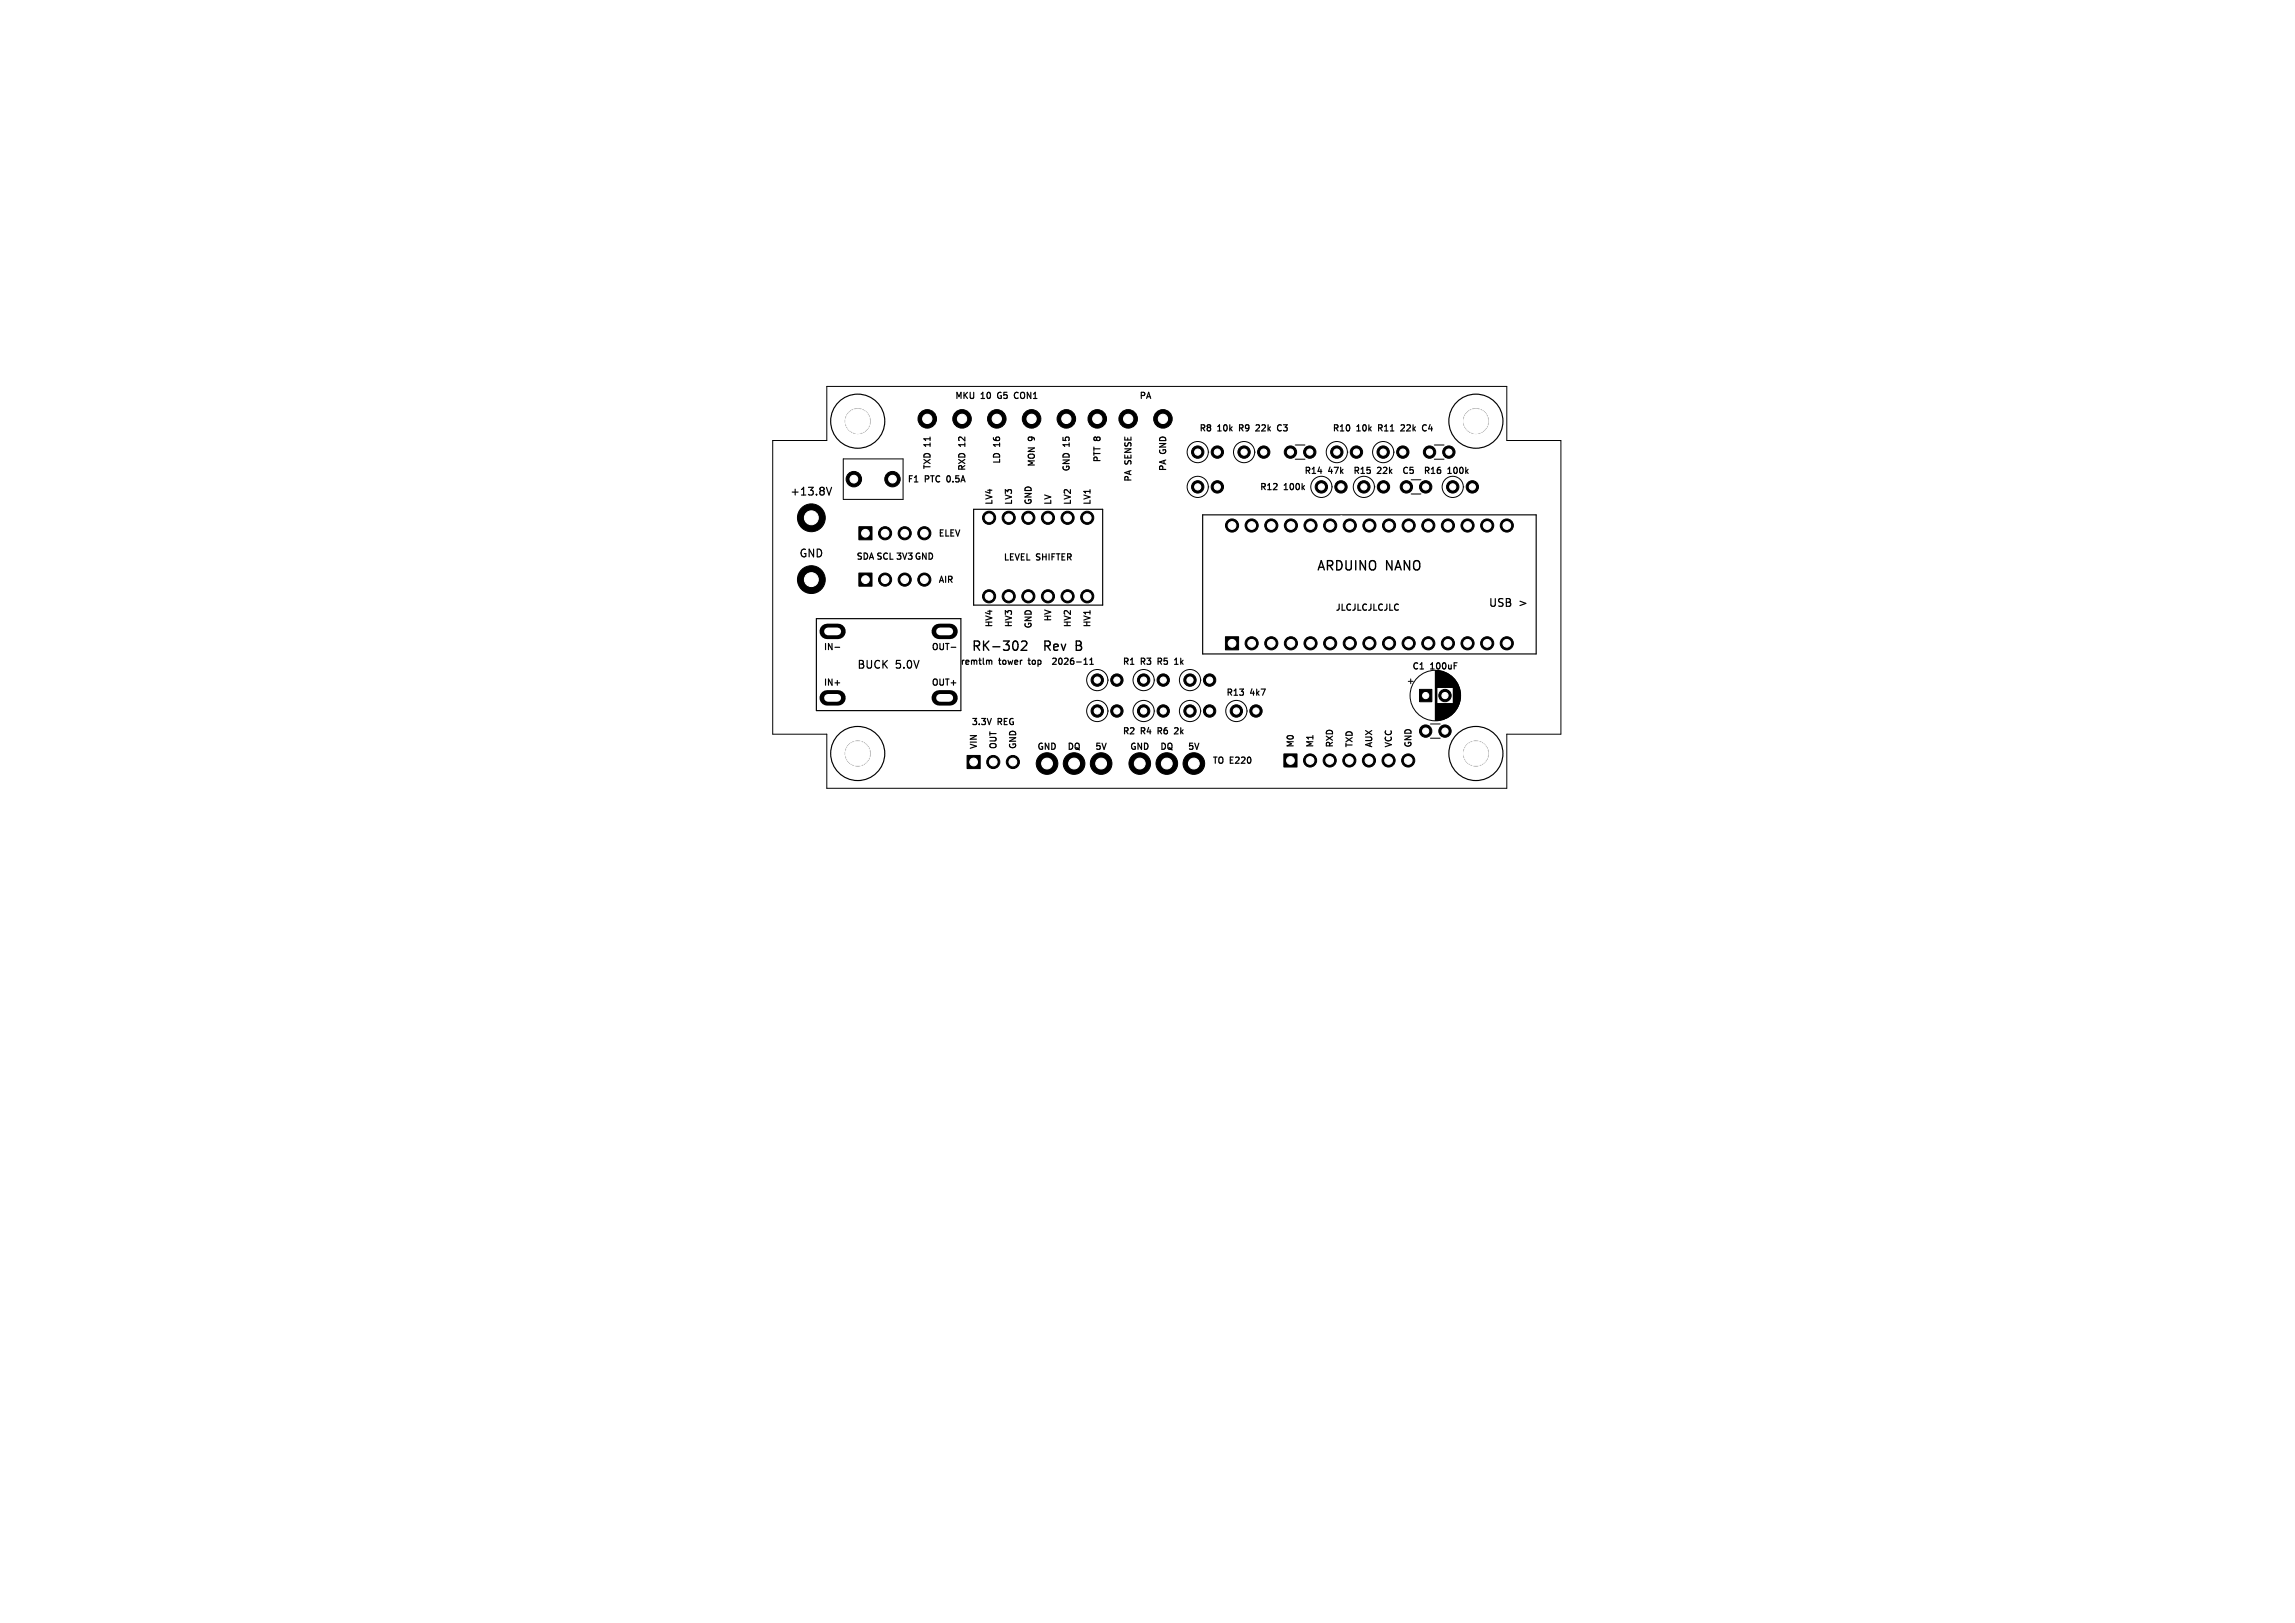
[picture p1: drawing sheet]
<svg xmlns="http://www.w3.org/2000/svg" width="297mm" height="210mm" viewBox="0 0 297 210" stroke-linecap="round" stroke-linejoin="round" font-family="sans-serif">
<defs><g id="words">
<g font-size="1.7">
<text x="170.3" y="74.1">ARDUINO</text>
<text x="179.3" y="74.1">NANO</text>
<text x="125.6" y="84.5">RK-302</text>
<text x="135.4" y="84.5">Rev</text>
<text x="139.8" y="84.5">B</text>
</g>
<g font-size="1.4">
<text x="102.2" y="64.3">+13.8V</text>
<text x="103.4" y="72.3">GND</text>
<text x="192.6" y="78.7">USB</text>
<text x="196.6" y="78.7">&gt;</text>
<text x="110.9" y="86.7">BUCK</text>
<text x="115.9" y="86.7">5.0V</text>
</g>
<g font-size="1.1">
<text x="123.5" y="51.8">MKU</text>
<text x="127" y="51.8">10</text>
<text x="129.4" y="51.8">G5</text>
<text x="131.8" y="51.8">CON1</text>
<text x="147.4" y="51.8">PA</text>
<text x="120.6" y="57.8" transform="rotate(-90 120.6 57.8)">11</text>
<text x="125.1" y="57.8" transform="rotate(-90 125.1 57.8)">12</text>
<text x="129.6" y="57.8" transform="rotate(-90 129.6 57.8)">16</text>
<text x="134.1" y="57.1" transform="rotate(-90 134.1 57.1)">9</text>
<text x="138.6" y="57.8" transform="rotate(-90 138.6 57.8)">15</text>
<text x="142.6" y="60" transform="rotate(-90 142.6 60)">PTT</text>
<text x="142.6" y="57.1" transform="rotate(-90 142.6 57.1)">8</text>
<text x="151.1" y="58.7" transform="rotate(-90 151.1 58.7)">GND</text>
<text x="155.1" y="56">R8</text>
<text x="157.6" y="56">10k</text>
<text x="160.7" y="56">R9</text>
<text x="163.1" y="56">22k</text>
<text x="166.2" y="56">C3</text>
<text x="172.4" y="56">R10</text>
<text x="175.6" y="56">10k</text>
<text x="178.7" y="56">R11</text>
<text x="181.9" y="56">22k</text>
<text x="184.9" y="56">C4</text>
<text x="117.4" y="62.6">F1</text>
<text x="119.7" y="62.6">PTC</text>
<text x="120.6" y="60.9" transform="rotate(-90 120.6 60.9)">TXD</text>
<text x="122.9" y="62.6">0.5A</text>
<text x="125.1" y="61.1" transform="rotate(-90 125.1 61.1)">RXD</text>
<text x="128.6" y="65.4" transform="rotate(-90 128.6 65.4)">LV4</text>
<text x="129.6" y="60.2" transform="rotate(-90 129.6 60.2)">LD</text>
<text x="131.2" y="65.4" transform="rotate(-90 131.2 65.4)">LV3</text>
<text x="133.7" y="65.4" transform="rotate(-90 133.7 65.4)">GND</text>
<text x="134.1" y="60.6" transform="rotate(-90 134.1 60.6)">MON</text>
<text x="136.2" y="65.4" transform="rotate(-90 136.2 65.4)">LV</text>
<text x="138.6" y="61.2" transform="rotate(-90 138.6 61.2)">GND</text>
<text x="138.8" y="65.4" transform="rotate(-90 138.8 65.4)">LV2</text>
<text x="141.3" y="65.4" transform="rotate(-90 141.3 65.4)">LV1</text>
<text x="146.6" y="62.5" transform="rotate(-90 146.6 62.5)">PA</text>
<text x="146.6" y="60.1" transform="rotate(-90 146.6 60.1)">SENSE</text>
<text x="151.1" y="61.1" transform="rotate(-90 151.1 61.1)">PA</text>
<text x="163" y="63.6">R12</text>
<text x="166.2" y="63.6">100k</text>
<text x="168.7" y="61.5">R14</text>
<text x="171.9" y="61.5">47k</text>
<text x="175.9" y="61.5">R15</text>
<text x="179.1" y="61.5">22k</text>
<text x="183.1" y="61.5">C5</text>
<text x="186.5" y="61.5">R16</text>
<text x="189.7" y="61.5">100k</text>
<text x="121.4" y="69.6">ELEV</text>
<text x="110.7" y="72.6">SDA SCL 3V3 GND</text>
<text x="121.4" y="75.6">AIR</text>
<text x="129.8" y="72.7">LEVEL</text>
<text x="134.1" y="72.7">SHIFTER</text>
<text x="128.6" y="81.3" transform="rotate(-90 128.6 81.3)">HV4</text>
<text x="131.2" y="81.3" transform="rotate(-90 131.2 81.3)">HV3</text>
<text x="133.7" y="81.5" transform="rotate(-90 133.7 81.5)">GND</text>
<text x="136.2" y="80.6" transform="rotate(-90 136.2 80.6)">HV</text>
<text x="138.8" y="81.3" transform="rotate(-90 138.8 81.3)">HV2</text>
<text x="141.3" y="81.3" transform="rotate(-90 141.3 81.3)">HV1</text>
<text x="172.7" y="79.2">JLCJLCJLCJLC</text>
<text x="106.5" y="84.3">IN-</text>
<text x="106.5" y="88.9">IN+</text>
<text x="120.5" y="84.3">OUT-</text>
<text x="120.5" y="88.9">OUT+</text>
<text x="124.2" y="86.2">remtlm</text>
<text x="129.3" y="86.2">tower</text>
<text x="133.4" y="86.2">top</text>
<text x="137.1" y="86.2">2026-11</text>
<text x="145.2" y="86.2">R1</text>
<text x="147.7" y="86.2">R3</text>
<text x="150.1" y="86.2">R5</text>
<text x="152.6" y="86.2">1k</text>
<text x="182.7" y="86.8">C1</text>
<text x="185.1" y="86.8">100uF</text>
<text x="125.6" y="94">3.3V</text>
<text x="129.1" y="94">REG</text>
<text x="145.2" y="95.2">R2</text>
<text x="147.7" y="95.2">R4</text>
<text x="150.1" y="95.2">R6</text>
<text x="152.6" y="95.2">2k</text>
<text x="158.6" y="90.2">R13</text>
<text x="161.8" y="90.2">4k7</text>
<text x="126.6" y="97" transform="rotate(-90 126.6 97)">VIN</text>
<text x="129.2" y="97" transform="rotate(-90 129.2 97)">OUT</text>
<text x="131.7" y="97" transform="rotate(-90 131.7 97)">GND</text>
<text x="134.1" y="97.2">GND</text>
<text x="138" y="97.2">DQ</text>
<text x="141.6" y="97.2">5V</text>
<text x="146.1" y="97.2">GND</text>
<text x="150" y="97.2">DQ</text>
<text x="153.6" y="97.2">5V</text>
<text x="156.8" y="99">TO</text>
<text x="159.2" y="99">E220</text>
<text x="167.6" y="96.8" transform="rotate(-90 167.6 96.8)">M0</text>
<text x="170.2" y="96.8" transform="rotate(-90 170.2 96.8)">M1</text>
<text x="172.7" y="96.8" transform="rotate(-90 172.7 96.8)">RXD</text>
<text x="175.2" y="96.8" transform="rotate(-90 175.2 96.8)">TXD</text>
<text x="177.8" y="96.8" transform="rotate(-90 177.8 96.8)">AUX</text>
<text x="180.3" y="96.8" transform="rotate(-90 180.3 96.8)">VCC</text>
<text x="182.9" y="96.8" transform="rotate(-90 182.9 96.8)">GND</text>
</g>
</g></defs>
<g fill="#000" stroke="#000" stroke-width=".13">
<path d="M111.1 68.1h1.7v1.8h-1.7zM111.1 74.1h1.7v1.7h-1.7zM125.2 97.8h1.6v1.6h-1.6zM158.6 82.4h1.7v1.7h-1.7zM166.2 97.5h1.7v1.8h-1.7zM183.7 89.2h1.6v1.6h-1.6z"/>
<circle cx="111" cy="54.5" r="1.6"/>
<circle cx="120" cy="54.2" r="1.2"/>
<circle cx="124.5" cy="54.2" r="1.2"/>
<circle cx="129" cy="54.2" r="1.2"/>
<circle cx="133.5" cy="54.2" r="1.2"/>
<circle cx="138" cy="54.2" r="1.2"/>
<circle cx="142" cy="54.2" r="1.2"/>
<circle cx="146" cy="54.2" r="1.2"/>
<circle cx="150.5" cy="54.2" r="1.2"/>
<circle cx="155" cy="58.5" r=".8"/>
<circle cx="157.5" cy="58.5" r=".8"/>
<circle cx="161" cy="58.5" r=".8"/>
<circle cx="163.5" cy="58.5" r=".8"/>
<circle cx="167" cy="58.5" r=".8"/>
<circle cx="169.5" cy="58.5" r=".8"/>
<circle cx="173" cy="58.5" r=".8"/>
<circle cx="175.5" cy="58.5" r=".8"/>
<circle cx="179" cy="58.5" r=".8"/>
<circle cx="181.5" cy="58.5" r=".8"/>
<circle cx="185" cy="58.5" r=".8"/>
<circle cx="187.5" cy="58.5" r=".8"/>
<circle cx="191" cy="54.5" r="1.6"/>
<circle cx="105" cy="75" r="1.8"/>
<circle cx="105" cy="67" r="1.8"/>
<circle cx="110.5" cy="62" r="1"/>
<circle cx="114.5" cy="69" r=".85"/>
<circle cx="114.5" cy="75" r=".85"/>
<circle cx="115.5" cy="62" r="1"/>
<circle cx="117.1" cy="69" r=".85"/>
<circle cx="117.1" cy="75" r=".85"/>
<circle cx="119.6" cy="69" r=".85"/>
<circle cx="119.6" cy="75" r=".85"/>
<circle cx="128" cy="77.2" r=".85"/>
<circle cx="128" cy="67" r=".85"/>
<circle cx="130.5" cy="77.2" r=".85"/>
<circle cx="130.5" cy="67" r=".85"/>
<circle cx="133.1" cy="77.2" r=".85"/>
<circle cx="133.1" cy="67" r=".85"/>
<circle cx="135.6" cy="77.2" r=".85"/>
<circle cx="135.6" cy="67" r=".85"/>
<circle cx="138.2" cy="77.2" r=".85"/>
<circle cx="138.2" cy="67" r=".85"/>
<circle cx="140.7" cy="77.2" r=".85"/>
<circle cx="140.7" cy="67" r=".85"/>
<circle cx="155" cy="63" r=".8"/>
<circle cx="157.5" cy="63" r=".8"/>
<circle cx="159.4" cy="68" r=".85"/>
<circle cx="162" cy="68" r=".85"/>
<circle cx="164.5" cy="68" r=".85"/>
<circle cx="167.1" cy="68" r=".85"/>
<circle cx="169.6" cy="68" r=".85"/>
<circle cx="171" cy="63" r=".8"/>
<circle cx="172.1" cy="68" r=".85"/>
<circle cx="173.5" cy="63" r=".8"/>
<circle cx="174.7" cy="68" r=".85"/>
<circle cx="176.5" cy="63" r=".8"/>
<circle cx="177.2" cy="68" r=".85"/>
<circle cx="179" cy="63" r=".8"/>
<circle cx="179.8" cy="68" r=".85"/>
<circle cx="182" cy="63" r=".8"/>
<circle cx="182.3" cy="68" r=".85"/>
<circle cx="184.5" cy="63" r=".8"/>
<circle cx="184.8" cy="68" r=".85"/>
<circle cx="187.4" cy="68" r=".85"/>
<circle cx="188" cy="63" r=".8"/>
<circle cx="189.9" cy="68" r=".85"/>
<circle cx="190.5" cy="63" r=".8"/>
<circle cx="192.5" cy="68" r=".85"/>
<circle cx="195" cy="68" r=".85"/>
<circle cx="111" cy="97.5" r="1.6"/>
<circle cx="128.5" cy="98.6" r=".85"/>
<circle cx="131.1" cy="98.6" r=".85"/>
<circle cx="135.5" cy="98.8" r="1.4"/>
<circle cx="139" cy="98.8" r="1.4"/>
<circle cx="142" cy="92" r=".8"/>
<circle cx="142" cy="88" r=".8"/>
<circle cx="142.5" cy="98.8" r="1.4"/>
<circle cx="144.5" cy="92" r=".8"/>
<circle cx="144.5" cy="88" r=".8"/>
<circle cx="147.5" cy="98.8" r="1.4"/>
<circle cx="148" cy="92" r=".8"/>
<circle cx="148" cy="88" r=".8"/>
<circle cx="150.5" cy="92" r=".8"/>
<circle cx="150.5" cy="88" r=".8"/>
<circle cx="151" cy="98.8" r="1.4"/>
<circle cx="154" cy="92" r=".8"/>
<circle cx="154" cy="88" r=".8"/>
<circle cx="154.5" cy="98.8" r="1.4"/>
<circle cx="156.5" cy="92" r=".8"/>
<circle cx="156.5" cy="88" r=".8"/>
<circle cx="160" cy="92" r=".8"/>
<circle cx="162" cy="83.2" r=".85"/>
<circle cx="162.5" cy="92" r=".8"/>
<circle cx="164.5" cy="83.2" r=".85"/>
<circle cx="167.1" cy="83.2" r=".85"/>
<circle cx="169.5" cy="98.4" r=".85"/>
<circle cx="169.6" cy="83.2" r=".85"/>
<circle cx="172.1" cy="98.4" r=".85"/>
<circle cx="172.1" cy="83.2" r=".85"/>
<circle cx="174.6" cy="98.4" r=".85"/>
<circle cx="174.7" cy="83.2" r=".85"/>
<circle cx="177.2" cy="98.4" r=".85"/>
<circle cx="177.2" cy="83.2" r=".85"/>
<circle cx="179.7" cy="98.4" r=".85"/>
<circle cx="179.8" cy="83.2" r=".85"/>
<circle cx="182.2" cy="98.4" r=".85"/>
<circle cx="182.3" cy="83.2" r=".85"/>
<circle cx="184.5" cy="94.6" r=".8"/>
<circle cx="184.8" cy="83.2" r=".85"/>
<circle cx="187" cy="90" r=".8"/>
<circle cx="187" cy="94.6" r=".8"/>
<circle cx="187.4" cy="83.2" r=".85"/>
<circle cx="189.9" cy="83.2" r=".85"/>
<circle cx="191" cy="97.5" r="1.6"/>
<circle cx="192.5" cy="83.2" r=".85"/>
<circle cx="195" cy="83.2" r=".85"/>
</g>
<path d="M107.1 90.3h1.4M107.1 81.7h1.4M121.5 90.3h1.4M121.5 81.7h1.4" fill="none" stroke="#000" stroke-width="2"/>
<g fill="none" stroke="#000" stroke-width=".15">
<path d="M131.5 50.8a.43 .43 0 0 0-.2 .4 .43 .43 0 0 0 .2 .4M162.8 55h-.3M163 55.3l-.5 .5h.5M165.8 55a.35 .35 0 0 0-.5 .4 .35 .35 0 0 0 .5 .3M181.6 55h-.3M181.7 55.3l-.4 .5h.5M184.6 55a.35 .35 0 0 0-.5 .4 .35 .35 0 0 0 .5 .3M107 63.1l.3 1 .3-1M126 65.9h16.7v12.4h-16.7zM155.6 66.6h43.2v18h-43.2zM175.4 60.9h.3M175.6 60.9l.2 .4"/>
<path d="M175.7 60.5h-.3v.8M178.3 60.5h.3l.1 .2-.5 .6h.5M182.1 60.5a.35 .35 0 0 0-.5 .4 .35 .35 0 0 0 .5 .3M182.5 61.2l.3 .1M182.9 60.5h-.4v.3h.3M184.7 60.9l.2 .4M184.9 60.5v.1v.2M185.2 61.3h.5M185.2 60.7l.3-.2v.8M186.2 60.5l-.2 .2v.4l.1 .1 .2 .1M186.3 60.8h-.2l-.1 .1M189 60.5h.1a.43 .43 0 0 1 .3 .4 .43 .43 0 0 1-.3 .4l-.2-.3z"/>
<path d="M105.7 80h18.7v12h-18.7zM108.1 83.8h.6M108.1 88.4h.6M123.1 83.8h.6M127.9 85.4l.1 .1M128 85.5v.5M128 85.5l.1-.1 .2 .1 .1 .5M136.2 85.2h.3l.2 .2-.5 .6h.5M141 86h.5M152 86h.5M152 85.4l.2-.2v.8M152.3 94.2h-.3"/>
<path d="M152.4 94.5l-.4 .5h.5"/>
<circle cx="111" cy="54.5" r="3.5"/>
<circle cx="191" cy="54.5" r="3.5"/>
<circle cx="111" cy="97.5" r="3.5"/>
<circle cx="191" cy="97.5" r="3.5"/>
</g>
<path d="M132.2 83.1l.2-.2h.3l.1 .2 .1 .2-.1 .2-.7 .6h.8M139.3 83.5h.4M139.7 82.9h-.4v1.2h.4" fill="none" stroke="#000" stroke-width=".18"/>
<g fill="none" stroke="#000" stroke-width=".13">
<path d="M100 57h7v-7h88v7h7v38h-7v7h-88v-7h-7zM109.1 59.4h7.8v5.2h-7.8zM156.4 58.5h.1M162.4 58.5h.1M167.6 57.6h1.3M167.6 59.4h1.3M174.4 58.5h.1M180.4 58.5h.1M185.6 57.6h1.3M185.6 59.4h1.3M156.4 63h.1M172.4 63h.1"/>
<path d="M177.9 63h.1M182.6 62.1h1.3M182.6 63.9h1.3M189.4 63h.1M143.4 92h.1M143.4 88h.1M149.4 92h.1M149.4 88h.1M155.4 92h.1M155.4 88h.1M161.4 92h.1M182.2 88.2h.7"/>
<path d="M182.6 87.8v.7M185.1 93.7h1.3M185.1 95.5h1.3M185.7 86.8v6.4M185.8 86.8v6.4M185.9 86.8v6.4M186 86.8v6.4M186 86.8v2.2M186 91v2.2M186.1 86.8v2.2M186.1 91v2.2M186.2 86.8v2.2"/>
<path d="M186.2 91v2.2M186.3 86.8v2.2M186.3 91v2.2M186.4 86.8v2.2M186.4 91v2.2M186.5 86.8v2.2M186.5 91v2.1M186.5 86.9v2.1M186.6 86.9v2.1M186.6 91v2.1M186.7 86.9v2.1M186.7 91v2.1"/>
<path d="M186.8 86.9v2.1M186.8 91v2.1M186.8 87v2M186.8 91v2M186.9 87v2M186.9 91v2M187 87v2M187 91v2M187.1 87v2M187.1 91v2M187.1 87.1v1.9M187.1 91v1.9"/>
<path d="M187.2 87.1v1.9M187.2 91v1.9M187.3 87.1v1.9M187.3 91v1.9M187.3 87.2v1.8M187.3 91v1.8M187.4 87.2v1.8M187.4 91v1.8M187.5 87.3v1.7M187.5 91v1.7M187.6 87.3v1.7M187.6 91v1.7"/>
<path d="M187.6 87.4v1.6M187.6 91v1.6M187.7 87.4v1.6M187.7 91v1.6M187.8 87.5v1.5M187.8 91v1.5M187.9 87.5v1.5M187.9 91v1.4M187.9 87.6v1.4M188 87.6v1.4M188 91v1.4M188 87.7v1.3"/>
<path d="M188 91v1.3M188.1 87.7v4.6M188.1 87.8v4.4M188.2 87.8v4.4M188.2 87.9v4.2M188.3 88v4M188.4 88.1v3.8M188.4 88.2v3.6M188.5 88.2v3.6M188.5 88.3v3.4M188.6 88.4v3.3M188.6 88.4v3.2"/>
<path d="M188.6 88.5v3M188.7 88.6v2.8M188.7 88.7v2.7M188.8 88.7v2.6M188.8 88.8v2.4M188.8 88.9v2.2M188.9 89.1v1.8M188.9 89.2v1.6M189 89.4v1.2M189 89.6v.8"/>
<circle cx="155" cy="58.5" r="1.37"/>
<circle cx="161" cy="58.5" r="1.37"/>
<circle cx="173" cy="58.5" r="1.37"/>
<circle cx="179" cy="58.5" r="1.37"/>
<circle cx="155" cy="63" r="1.37"/>
<circle cx="171" cy="63" r="1.37"/>
<circle cx="176.5" cy="63" r="1.37"/>
<circle cx="188" cy="63" r="1.37"/>
<circle cx="142" cy="88" r="1.37"/>
<circle cx="142" cy="92" r="1.37"/>
<circle cx="148" cy="88" r="1.37"/>
<circle cx="148" cy="92" r="1.37"/>
<circle cx="154" cy="88" r="1.37"/>
<circle cx="154" cy="92" r="1.37"/>
<circle cx="160" cy="92" r="1.37"/>
<circle cx="185.7" cy="90" r="3.3"/>
</g>
<g fill="#fff" stroke="#fff" stroke-width=".13">
<circle cx="173.6" cy="67" r=".2"/>
<circle cx="172.6" cy="66" r=".2"/>
<circle cx="160" cy="92" r=".4"/>
<circle cx="162.5" cy="92" r=".4"/>
<circle cx="176.5" cy="63" r=".4"/>
<circle cx="179" cy="63" r=".4"/>
<circle cx="142.5" cy="98.8" r=".7"/>
<circle cx="150.5" cy="54.2" r=".6"/>
<circle cx="142" cy="92" r=".4"/>
<circle cx="144.5" cy="92" r=".4"/>
<circle cx="154.5" cy="98.8" r=".7"/>
<circle cx="111" cy="97.5" r="1.6"/>
<circle cx="126" cy="98.6" r=".5"/>
<circle cx="128.5" cy="98.6" r=".5"/>
<circle cx="131.1" cy="98.6" r=".5"/>
<circle cx="179" cy="58.5" r=".4"/>
<circle cx="181.5" cy="58.5" r=".4"/>
<circle cx="142" cy="54.2" r=".6"/>
<circle cx="138" cy="54.2" r=".6"/>
<circle cx="151" cy="98.8" r=".7"/>
<circle cx="188" cy="63" r=".4"/>
<circle cx="190.5" cy="63" r=".4"/>
<circle cx="135.5" cy="98.8" r=".7"/>
<circle cx="173" cy="58.5" r=".4"/>
<circle cx="175.5" cy="58.5" r=".4"/>
<circle cx="129" cy="54.2" r=".6"/>
<circle cx="185" cy="58.5" r=".4"/>
<circle cx="187.5" cy="58.5" r=".4"/>
<circle cx="142" cy="88" r=".4"/>
<circle cx="144.5" cy="88" r=".4"/>
<circle cx="128" cy="77.2" r=".5"/>
<circle cx="130.5" cy="77.2" r=".5"/>
<circle cx="133.1" cy="77.2" r=".5"/>
<circle cx="135.6" cy="77.2" r=".5"/>
<circle cx="138.2" cy="77.2" r=".5"/>
<circle cx="140.7" cy="77.2" r=".5"/>
<circle cx="133.5" cy="54.2" r=".6"/>
<circle cx="112" cy="69" r=".5"/>
<circle cx="114.5" cy="69" r=".5"/>
<circle cx="117.1" cy="69" r=".5"/>
<circle cx="119.6" cy="69" r=".5"/>
<circle cx="120" cy="54.2" r=".6"/>
<circle cx="167" cy="98.4" r=".5"/>
<circle cx="169.5" cy="98.4" r=".5"/>
<circle cx="172.1" cy="98.4" r=".5"/>
<circle cx="174.6" cy="98.4" r=".5"/>
<circle cx="177.2" cy="98.4" r=".5"/>
<circle cx="179.7" cy="98.4" r=".5"/>
<circle cx="182.2" cy="98.4" r=".5"/>
<circle cx="191" cy="54.5" r="1.6"/>
<circle cx="167" cy="58.5" r=".4"/>
<circle cx="169.5" cy="58.5" r=".4"/>
<circle cx="155" cy="63" r=".4"/>
<circle cx="157.5" cy="63" r=".4"/>
<circle cx="148" cy="88" r=".4"/>
<circle cx="150.5" cy="88" r=".4"/>
<circle cx="182" cy="63" r=".4"/>
<circle cx="184.5" cy="63" r=".4"/>
<circle cx="184.5" cy="94.6" r=".4"/>
<circle cx="187" cy="94.6" r=".4"/>
<circle cx="161" cy="58.5" r=".4"/>
<circle cx="163.5" cy="58.5" r=".4"/>
<circle cx="148" cy="92" r=".4"/>
<circle cx="150.5" cy="92" r=".4"/>
<circle cx="124.5" cy="54.2" r=".6"/>
<circle cx="146" cy="54.2" r=".6"/>
<circle cx="147.5" cy="98.8" r=".7"/>
<circle cx="105" cy="67" r=".9"/>
<circle cx="111" cy="54.5" r="1.6"/>
<circle cx="112" cy="75" r=".5"/>
<circle cx="114.5" cy="75" r=".5"/>
<circle cx="117.1" cy="75" r=".5"/>
<circle cx="119.6" cy="75" r=".5"/>
<circle cx="105" cy="75" r=".9"/>
<circle cx="195" cy="68" r=".5"/>
<circle cx="192.5" cy="68" r=".5"/>
<circle cx="189.9" cy="68" r=".5"/>
<circle cx="187.4" cy="68" r=".5"/>
<circle cx="184.8" cy="68" r=".5"/>
<circle cx="182.3" cy="68" r=".5"/>
<circle cx="179.8" cy="68" r=".5"/>
<circle cx="177.2" cy="68" r=".5"/>
<circle cx="174.7" cy="68" r=".5"/>
<circle cx="172.1" cy="68" r=".5"/>
<circle cx="169.6" cy="68" r=".5"/>
<circle cx="167.1" cy="68" r=".5"/>
<circle cx="164.5" cy="68" r=".5"/>
<circle cx="162" cy="68" r=".5"/>
<circle cx="159.4" cy="68" r=".5"/>
<circle cx="195" cy="83.2" r=".5"/>
<circle cx="192.5" cy="83.2" r=".5"/>
<circle cx="189.9" cy="83.2" r=".5"/>
<circle cx="187.4" cy="83.2" r=".5"/>
<circle cx="184.8" cy="83.2" r=".5"/>
<circle cx="182.3" cy="83.2" r=".5"/>
<circle cx="179.8" cy="83.2" r=".5"/>
<circle cx="177.2" cy="83.2" r=".5"/>
<circle cx="174.7" cy="83.2" r=".5"/>
<circle cx="172.1" cy="83.2" r=".5"/>
<circle cx="169.6" cy="83.2" r=".5"/>
<circle cx="167.1" cy="83.2" r=".5"/>
<circle cx="164.5" cy="83.2" r=".5"/>
<circle cx="162" cy="83.2" r=".5"/>
<circle cx="159.4" cy="83.2" r=".5"/>
<circle cx="154" cy="88" r=".4"/>
<circle cx="156.5" cy="88" r=".4"/>
<circle cx="128" cy="67" r=".5"/>
<circle cx="130.5" cy="67" r=".5"/>
<circle cx="133.1" cy="67" r=".5"/>
<circle cx="135.6" cy="67" r=".5"/>
<circle cx="138.2" cy="67" r=".5"/>
<circle cx="140.7" cy="67" r=".5"/>
<circle cx="171" cy="63" r=".4"/>
<circle cx="173.5" cy="63" r=".4"/>
<circle cx="155" cy="58.5" r=".4"/>
<circle cx="157.5" cy="58.5" r=".4"/>
<circle cx="154" cy="92" r=".4"/>
<circle cx="156.5" cy="92" r=".4"/>
<circle cx="110.5" cy="62" r=".5"/>
<circle cx="115.5" cy="62" r=".5"/>
<circle cx="184.5" cy="90" r=".4"/>
<circle cx="187" cy="90" r=".4"/>
<circle cx="191" cy="97.5" r="1.6"/>
<circle cx="139" cy="98.8" r=".7"/>
</g>
<path d="M107.1 90.3h1.3M107.1 81.7h1.3M121.6 90.3h1.2M121.6 81.7h1.2" fill="none" stroke="#fff" stroke-width="1"/>
<use href="#words"/>
</svg>
